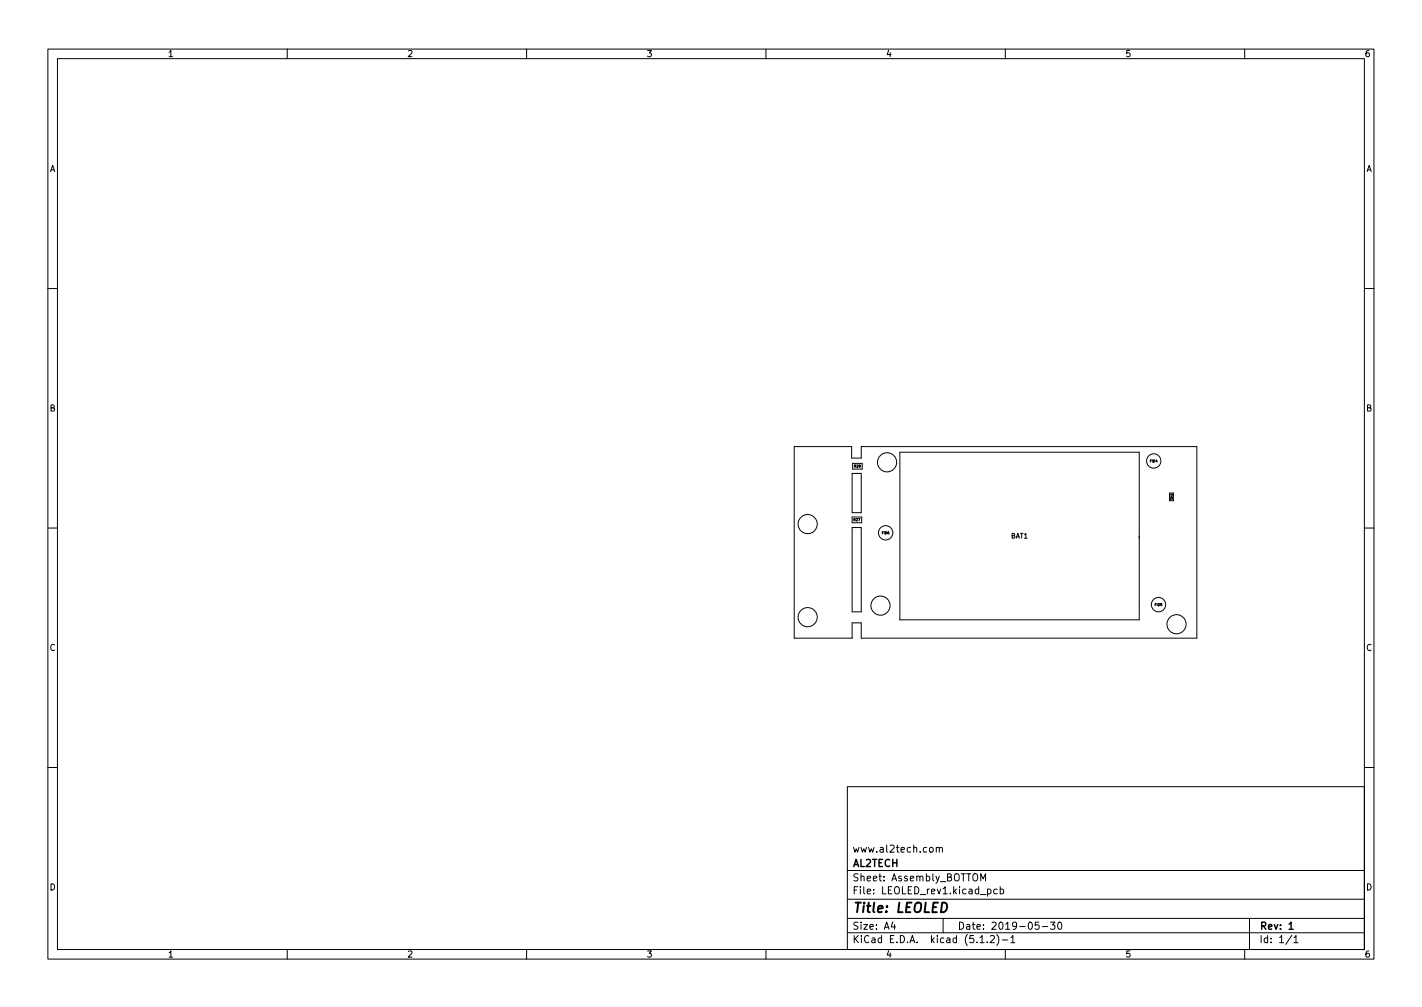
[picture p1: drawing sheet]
<svg xmlns="http://www.w3.org/2000/svg" width="297mm" height="210mm" viewBox="0 0 297 210" stroke-linecap="round" stroke-linejoin="round" font-family="sans-serif">
<defs><g id="words">
<text font-size="2.8" x="178" y="190.6">Title: LEOLED</text>
<g font-size="2.1">
<text x="178" y="178">www.al2tech.com</text>
<text x="178" y="184">Sheet: Assembly_BOTTOM</text>
<text x="178" y="181">AL2TECH</text>
<text x="178" y="186.7">File: LEOLED_rev1.kicad_pcb</text>
<text x="178" y="196.9">KiCad E.D.A. kicad (5.1.2)-1</text>
<text x="178" y="194.1">Size: A4</text>
<text x="200" y="194.1">Date: 2019-05-30</text>
<text x="263" y="194.1">Rev: 1</text>
<text x="263" y="196.9">Id: 1/1</text>
</g>
<g font-size="1.8">
<text x="35" y="11.9">1</text>
<text x="85" y="11.9">2</text>
<text x="135" y="11.9">3</text>
<text x="185" y="11.9">4</text>
<text x="235" y="11.9">5</text>
<text x="285" y="11.9">6</text>
<text x="10.3" y="35.9">A</text>
<text x="285.3" y="35.9">A</text>
<text x="10.3" y="85.9">B</text>
<text x="285.3" y="85.9">B</text>
<text x="10.3" y="135.9">C</text>
<text x="285.3" y="135.9">C</text>
<text x="10.3" y="185.9">D</text>
<text x="285.3" y="185.9">D</text>
<text x="35" y="199.9">1</text>
<text x="85" y="199.9">2</text>
<text x="135" y="199.9">3</text>
<text x="185" y="199.9">4</text>
<text x="235" y="199.9">5</text>
<text x="285" y="199.9">6</text>
</g>
<text font-size="1.4" x="211.2" y="112.4">BAT1</text>
<g font-size=".7">
<text x="178.4" y="97.6">R28</text>
<text x="240.2" y="96.5">FID4</text>
<text x="244.5" y="103.1" transform="rotate(90 244.5 103.1)">TH1</text>
<text x="178.3" y="108.8">R27</text>
<text x="184.2" y="111.5">FID6</text>
<text x="241.2" y="126.5">FID5</text>
</g>
</g></defs>
<g fill="none" stroke="#000" stroke-width=".21">
<path d="M10 10.2h277v190.1h-277zM12 12.2h273v186.1h-273zM60 10.2v2M110 10.2v2M160 10.2v2M210 10.2v2M260 10.2v2M10 60.2h2M285 60.2h2M165.9 93.2h12v2.4h2v-2.4h70.1v40h-70.1v-3.2h-1.9v3.2h-12.1zM178 98.8h1.9v8.2h-1.9zM178.1 96.7h2v1.2h-2z"/>
<path d="M188 94.4h50v35h-50zM10 110.2h2M178 107.9h2v1.2h-2zM178 110.1h1.9v17.6h-1.9zM244.3 102.9v1.6h.8v-1.6M285 110.2h2M10 160.2h2M177 164.3h108v34h-108zM195.6 177.1l.2-.2 .3 .1 .1 .9M195.6 176.9v1M196.2 177.1l.2-.2 .4 .1 .1 .9M285 160.2h2"/>
<path d="M60 198.3v2M110 198.3v2M160 198.3v2M177 194.8h108M177 191.8h108M177 187.8h108M177 181.8h108M186.5 192.5l-.4 1h1M186.9 193v1M197 191.8v3M204.7 195.8l.4-.5v1.5M204.7 196.8h.9"/>
<path d="M204.9 183.9v-1.5l.5 1.1 .5-1.1v1.5M206.2 196.7v.1M206.3 185.7l.4-.1 .3 .3-.1 .7h-.6M206.9 195.5l.5-.2 .3 .5-.9 1h.9M208.2 195.1a1.72 1.72 0 0 1 0 2.3M208.3 185.7l-.4-.1-.3 .3 .1 .7h.6M208.9 185.7l.5-.1 .2 .3-.1 .7h-.6M208.9 185.1v1.5M209.4 196.3h1.1M210 198.3v2M211.1 195.8l.5-.5v1.5M211.1 196.8h.9"/>
<path d="M217 192.5h-.7l-.1 .7 .2-.1 .5 .1 .2 .2-.1 .5-.2 .1-.6-.1M217.7 193.5h1.2M219.4 192.5h1l-.5 .6 .4 .1v.7l-.2 .1-.7-.1M221.1 192.6l.2-.1a.8 .8 0 0 1 .5 .8 .8 .8 0 0 1-.5 .7 1 1 0 0 1-.2-1.4zM260 198.3v2M261 191.8v6.5M269.9 195.3l-1.3 1.9M270.3 195.8l.4-.5v1.5M270.3 196.8h.8"/>
<circle cx="185.3" cy="96.5" r="2"/>
<circle cx="241" cy="96.2" r="1.5"/>
<circle cx="168.7" cy="109.4" r="2"/>
<circle cx="185" cy="111.2" r="1.5"/>
<circle cx="168.7" cy="128.9" r="2"/>
<circle cx="183.9" cy="126.4" r="2"/>
<circle cx="242" cy="126.2" r="1.5"/>
<circle cx="245.8" cy="130.3" r="2"/>
</g>
<path d="M269.3 193l.4-.5v1.5M269.3 194h.8" fill="none" stroke="#000" stroke-width=".3"/>
<use href="#words"/>
</svg>
